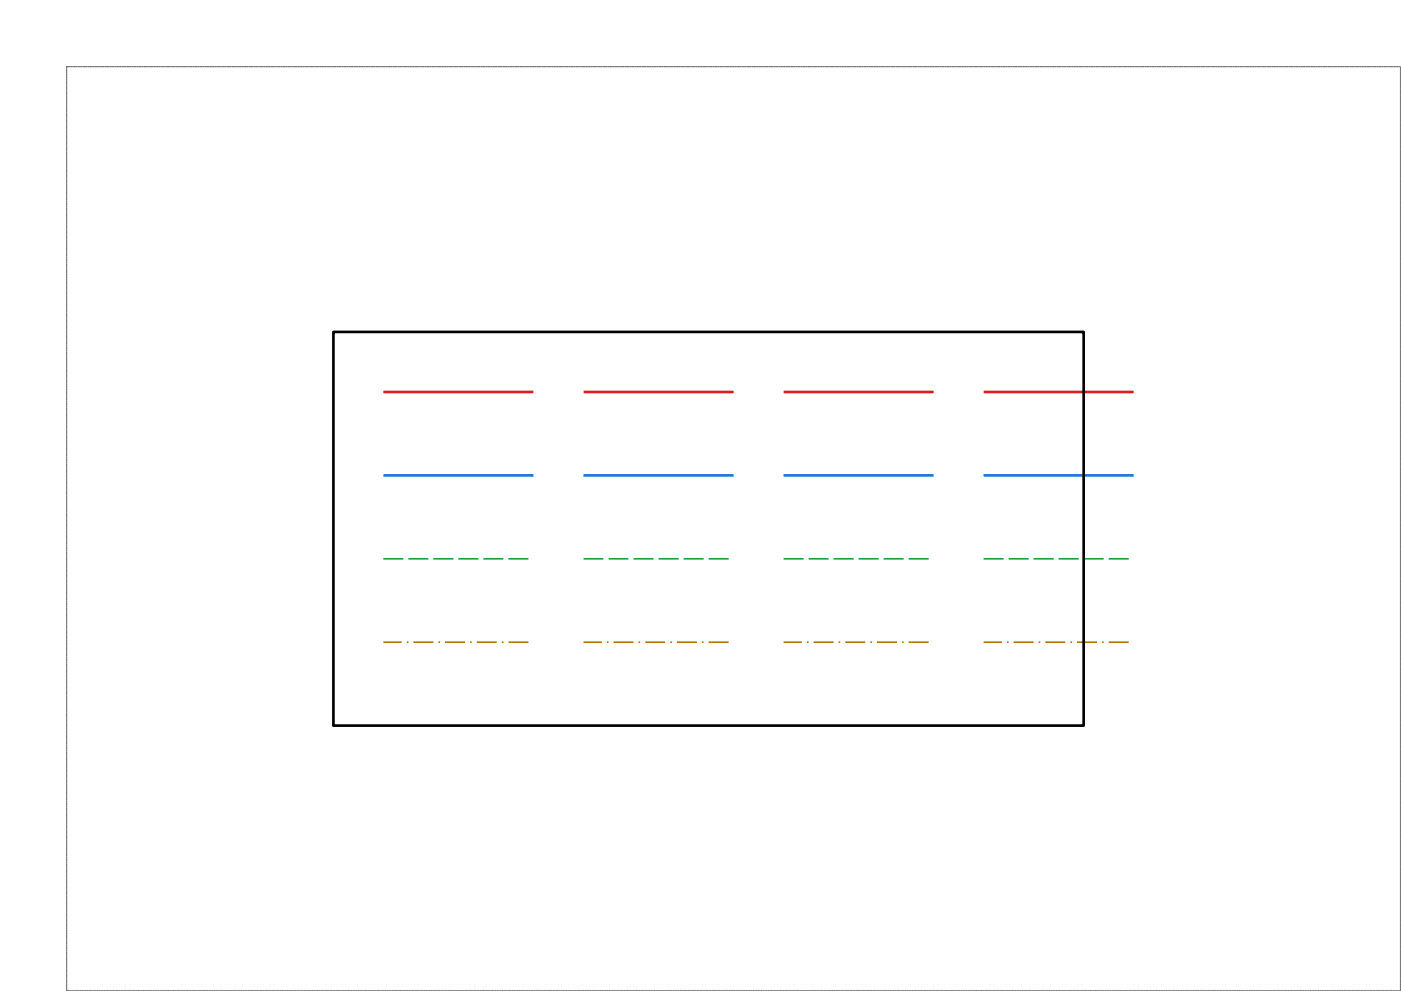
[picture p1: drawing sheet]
<svg xmlns="http://www.w3.org/2000/svg" width="420mm" height="297mm" viewBox="0 0 420 297" stroke-linecap="round" stroke-linejoin="round" font-family="sans-serif">
<path d="M20 20h400v277h-400z" fill="none" stroke="#787878" stroke-width=".3" stroke-dasharray=".3 .2"/>
<path d="M115 117.5h45M175 117.5h45M235 117.5h45M295 117.5h45" fill="none" stroke="#dc1e1e" stroke-width=".8" stroke-linecap="butt"/>
<path d="M115 142.5h45M175 142.5h45M235 142.5h45M295 142.5h45" fill="none" stroke="#1e78dc" stroke-width=".8" stroke-linecap="butt"/>
<path d="M115 167.5h45M175 167.5h45M235 167.5h45M295 167.5h45" fill="none" stroke="#1ea03c" stroke-width=".5" stroke-dasharray="6 1.5" stroke-linecap="butt"/>
<path d="M115 192.5h45M175 192.5h45M235 192.5h45M295 192.5h45" fill="none" stroke="#b47800" stroke-width=".5" stroke-dasharray="6 1.5 .5 1.5" stroke-dashoffset=".5" stroke-linecap="butt"/>
<path d="M100 99.5h225v118h-225z" fill="none" stroke="#000" stroke-width=".8" stroke-linecap="butt"/>
</svg>
